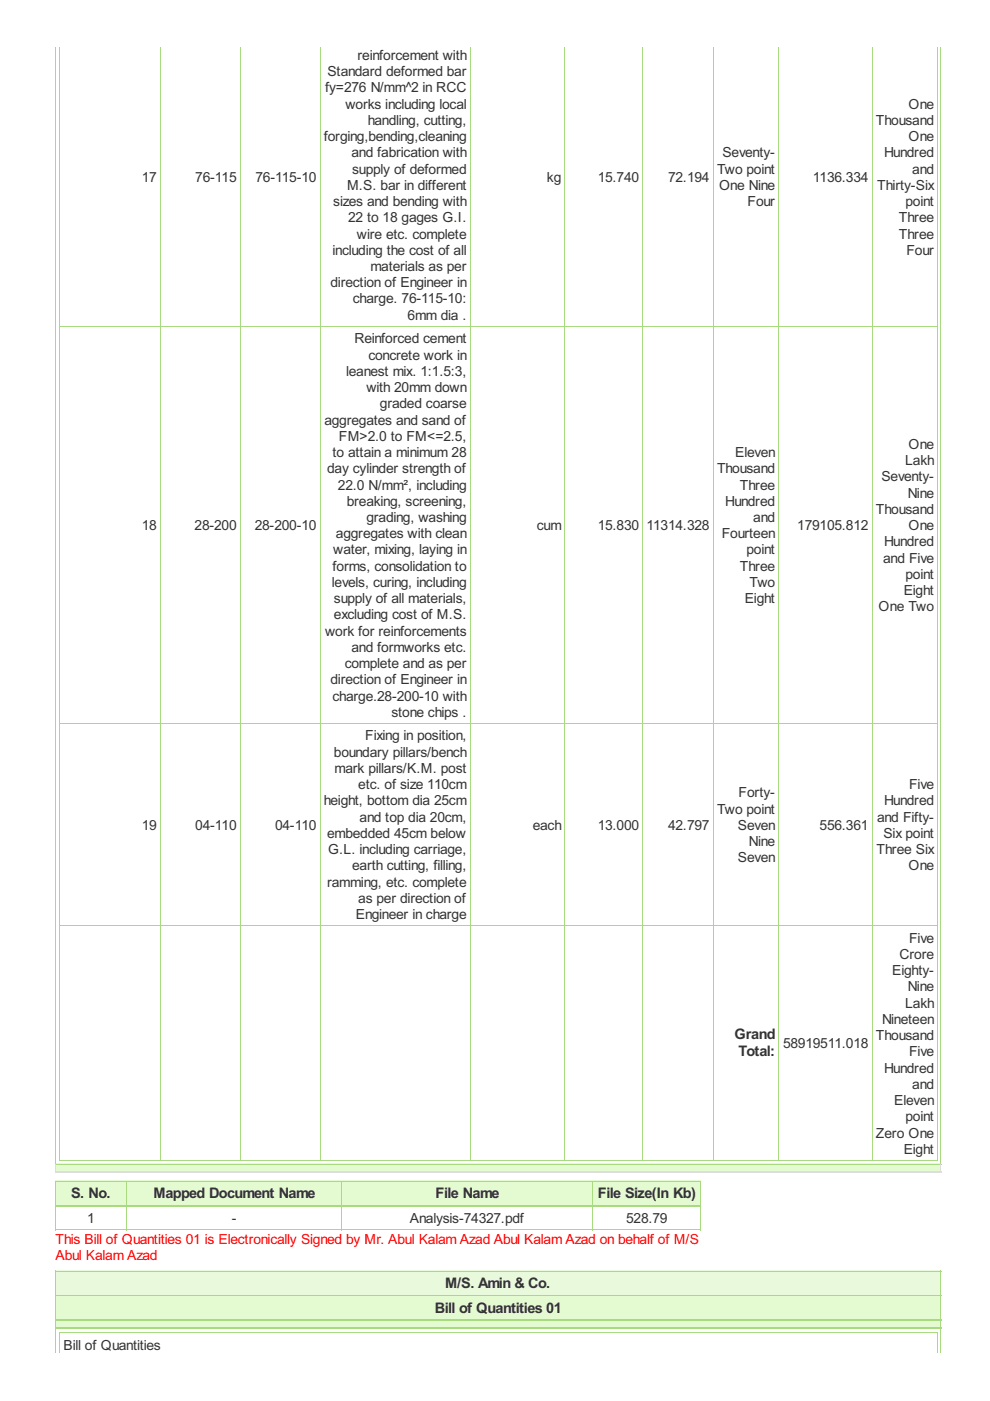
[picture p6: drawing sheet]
<svg xmlns="http://www.w3.org/2000/svg" width="210mm" height="297mm" viewBox="0 0 210 297" stroke-linecap="round" stroke-linejoin="round" font-family="sans-serif">
<defs><g id="words">
<g font-size="3.4" fill="#333">
<text x="155.7" y="220.4">Grand</text>
<text x="156.6" y="224">Total:</text>
<text x="15.1" y="254.1">S. No.</text>
<text x="32.6" y="254.1">Mapped Document Name</text>
<text x="92.4" y="254.1">File Name</text>
<text x="126.8" y="254.1">File Size(In Kb)</text>
<text x="94.4" y="273.2">M/S. Amin &amp; Co.</text>
<text x="92.2" y="278.3">Bill of Quantities 01</text>
</g>
<g font-size="3.3" fill="#333">
<text x="69.4" y="16.2">Standard deformed bar</text>
<text x="75.8" y="12.7">reinforcement with</text>
<text x="68.9" y="19.6">fy=276 N/mm^2 in RCC</text>
<text x="73.2" y="23">works including local</text>
<text x="192.6" y="23">One</text>
<text x="68.6" y="29.9">forging,bending,cleaning</text>
<text x="78" y="26.5">handling, cutting,</text>
<text x="185.7" y="26.5">Thousand</text>
<text x="192.6" y="29.9">One</text>
<text x="74.5" y="33.4">and fabrication with</text>
<text x="153.2" y="33.4">Seventy-</text>
<text x="187.4" y="33.4">Hundred</text>
<text x="30.1" y="38.5">17</text>
<text x="41.4" y="38.5">76-115</text>
<text x="54.2" y="38.5">76-115-10</text>
<text x="73.6" y="40.3">M.S. bar in different</text>
<text x="74.7" y="36.8">supply of deformed</text>
<text x="116" y="38.5">kg</text>
<text x="126.7" y="38.5">15.740</text>
<text x="141.6" y="38.5">72.194</text>
<text x="152" y="36.8">Two point</text>
<text x="152.5" y="40.3">One Nine</text>
<text x="172.3" y="38.5">1136.334</text>
<text x="186" y="40.3">Thirty-Six</text>
<text x="193.4" y="36.8">and</text>
<text x="70.7" y="43.7">sizes and bending with</text>
<text x="73.8" y="47.1">22 to 18 gages G.I.</text>
<text x="158.5" y="43.7">Four</text>
<text x="190.6" y="47.1">Three</text>
<text x="192" y="43.7">point</text>
<text x="75.7" y="50.6">wire etc. complete</text>
<text x="190.6" y="50.6">Three</text>
<text x="70.5" y="54">including the cost of all</text>
<text x="78.5" y="57.5">materials as per</text>
<text x="192.2" y="54">Four</text>
<text x="70.1" y="60.9">direction of Engineer in</text>
<text x="74.8" y="64.3">charge. 76-115-10:</text>
<text x="86.4" y="67.8">6mm dia .</text>
<text x="75.2" y="72.8">Reinforced cement</text>
<text x="78.1" y="76.2">concrete work in</text>
<text x="73.4" y="79.7">leanest mix. 1:1.5:3,</text>
<text x="77.7" y="83.1">with 20mm down</text>
<text x="80.6" y="86.6">graded coarse</text>
<text x="68.8" y="90">aggregates and sand of</text>
<text x="71.9" y="93.5">FM&gt;2.0 to FM&lt;=2.5,</text>
<text x="192.6" y="95.2">One</text>
<text x="69.4" y="100.3">day cylinder strength of</text>
<text x="70.5" y="96.9">to attain a minimum 28</text>
<text x="152" y="100.3">Thousand</text>
<text x="155.9" y="96.9">Eleven</text>
<text x="191.9" y="98.6">Lakh</text>
<text x="71.7" y="103.8">22.0 N/mm², including</text>
<text x="73.5" y="107.2">breaking, screening,</text>
<text x="153.7" y="107.2">Hundred</text>
<text x="156.9" y="103.8">Three</text>
<text x="186.9" y="102.1">Seventy-</text>
<text x="192.5" y="105.5">Nine</text>
<text x="30.1" y="112.4">18</text>
<text x="41.3" y="112.4">28-200</text>
<text x="54" y="112.4">28-200-10</text>
<text x="77.7" y="110.7">grading, washing</text>
<text x="113.8" y="112.4">cum</text>
<text x="126.7" y="112.4">15.830</text>
<text x="137.1" y="112.4">11314.328</text>
<text x="159.7" y="110.7">and</text>
<text x="169" y="112.4">179105.812</text>
<text x="185.7" y="108.9">Thousand</text>
<text x="192.6" y="112.4">One</text>
<text x="70.7" y="117.6">water, mixing, laying in</text>
<text x="71.2" y="114.1">aggregates with clean</text>
<text x="153" y="114.1">Fourteen</text>
<text x="158.3" y="117.6">point</text>
<text x="187.3" y="119.3">and Five</text>
<text x="187.4" y="115.8">Hundred</text>
<text x="70.4" y="124.4">levels, curing, including</text>
<text x="70.5" y="121">forms, consolidation to</text>
<text x="156.9" y="121">Three</text>
<text x="158.9" y="124.4">Two</text>
<text x="192" y="122.7">point</text>
<text x="70.8" y="127.9">supply of all materials,</text>
<text x="70.8" y="131.3">excluding cost of M.S.</text>
<text x="157.9" y="127.9">Eight</text>
<text x="186.3" y="129.6">One Two</text>
<text x="191.6" y="126.2">Eight</text>
<text x="68.9" y="134.8">work for reinforcements</text>
<text x="73.1" y="141.6">complete and as per</text>
<text x="74.5" y="138.2">and formworks etc.</text>
<text x="70.1" y="145.1">direction of Engineer in</text>
<text x="70.5" y="148.5">charge.28-200-10 with</text>
<text x="83" y="152">stone chips .</text>
<text x="70.8" y="160.4">boundary pillars/bench</text>
<text x="77.4" y="157">Fixing in position,</text>
<text x="70.9" y="163.9">mark pillars/K.M. post</text>
<text x="76" y="167.3">etc. of size 110cm</text>
<text x="192.8" y="167.3">Five</text>
<text x="68.6" y="170.8">height, bottom dia 25cm</text>
<text x="152" y="172.5">Two point</text>
<text x="156.6" y="169">Forty-</text>
<text x="187.4" y="170.8">Hundred</text>
<text x="30.1" y="175.9">19</text>
<text x="41.4" y="175.9">04-110</text>
<text x="58.3" y="175.9">04-110</text>
<text x="69.4" y="177.6">embedded 45cm below</text>
<text x="76.2" y="174.2">and top dia 20cm,</text>
<text x="113" y="175.9">each</text>
<text x="126.7" y="175.9">13.000</text>
<text x="141.6" y="175.9">42.797</text>
<text x="156.5" y="175.9">Seven</text>
<text x="158.8" y="179.4">Nine</text>
<text x="173.8" y="175.9">556.361</text>
<text x="186" y="174.2">and Fifty-</text>
<text x="187.3" y="177.6">Six point</text>
<text x="69.6" y="181.1">G.L. including carriage,</text>
<text x="74.7" y="184.5">earth cutting, filling,</text>
<text x="156.5" y="182.8">Seven</text>
<text x="185.9" y="181.1">Three Six</text>
<text x="192.6" y="184.5">One</text>
<text x="69.4" y="188">ramming, etc. complete</text>
<text x="76" y="191.4">as per direction of</text>
<text x="75.4" y="194.9">Engineer in charge</text>
<text x="190.7" y="203.3">Crore</text>
<text x="192.8" y="199.9">Five</text>
<text x="189.2" y="206.8">Eighty-</text>
<text x="191.9" y="213.6">Lakh</text>
<text x="192.5" y="210.2">Nine</text>
<text x="185.7" y="220.5">Thousand</text>
<text x="187" y="217.1">Nineteen</text>
<text x="166" y="222.2">58919511.018</text>
<text x="187.4" y="227.4">Hundred</text>
<text x="192.8" y="224">Five</text>
<text x="193.4" y="230.8">and</text>
<text x="189.6" y="234.3">Eleven</text>
<text x="192" y="237.7">point</text>
<text x="185.7" y="241.2">Zero One</text>
<text x="191.6" y="244.6">Eight</text>
<text x="18.5" y="259.4">1</text>
<text x="49.1" y="259.4">-</text>
<text x="86.9" y="259.4">Analysis-74327.pdf</text>
<text x="132.8" y="259.4">528.79</text>
<text x="13.5" y="286.2">Bill of Quantities</text>
</g>
<g font-size="3.3" fill="#f00">
<text x="11.8" y="263.7">This Bill of Quantities 01 is Electronically Signed by Mr. Abul Kalam Azad Abul Kalam Azad on behalf of M/S</text>
<text x="11.8" y="267.1">Abul Kalam Azad</text>
</g>
</g></defs>
<g fill="none" stroke="#a8da7f" stroke-width=".21">
<path d="M12.6 9.9v236.2M34 9.9v236.2M50.9 9.9v236.2M67.9 9.9v236.2M99.7 9.9v236.2M119.8 9.9v236.2M136.3 9.9v236.2M151.2 9.9v236.2M165.1 9.9v236.2M184.9 9.9v236.2M198.8 9.9v236.2M12.6 69.1h186.3"/>
<path d="M12.6 153.3h186.3M12.6 196.2h186.3M12.6 246h186.3"/>
</g>
<path d="M11.7 246.8h187.7v1.7h-187.7z" fill="#e4fad0"/>
<path d="M11.8 9.9v237M199.5 9.9v237M11.7 246.8h187.9" fill="none" stroke="#a8da7f" stroke-width=".21"/>
<g fill="#ddd">
<path d="M11.7 246.8h.2v1.8h-.2z"/>
<path d="M199.4 246.8h.2v1.8h-.2z"/>
</g>
<path d="M11.7 248.5h187.9" fill="none" stroke="#ddd" stroke-width=".29"/>
<g fill="#e4fad0">
<path d="M11.7 250.4h15.1v5.3h-15.1z"/>
<path d="M26.8 250.4h45.6v5.3h-45.6z"/>
<path d="M72.4 250.4h53.2v5.3h-53.2z"/>
<path d="M125.6 250.4h22.9v5.3h-22.9z"/>
</g>
<path d="M11.7 250.4h137M11.8 250.4v10.4M26.8 250.4v10.4M72.4 250.4v10.4M125.7 250.4v10.4M148.6 250.4v10.4M11.7 260.8h137" fill="none" stroke="#a8da7f" stroke-width=".21"/>
<path d="M11.7 255.7h137" fill="none" stroke="#a8da7f" stroke-width=".29"/>
<path d="M11.7 269.4h187.7v5.2h-187.7z" fill="#e9f9db"/>
<g fill="#e4fad0">
<path d="M11.7 274.6h187.7v5.3h-187.7z"/>
<path d="M11.7 279.9h187.7v1.7h-187.7z"/>
</g>
<path d="M11.7 269.5h187.9M11.7 274.7h187.9M11.8 269.4v17.4M199.5 269.4v17.4M12.6 282.6h186.3M12.6 282.5v4.3M198.8 282.5v4.3" fill="none" stroke="#a8da7f" stroke-width=".21"/>
<path d="M11.7 279.9h187.9M11.7 281.6h187.9" fill="none" stroke="#a8da7f" stroke-width=".29"/>
<use href="#words"/>
</svg>
